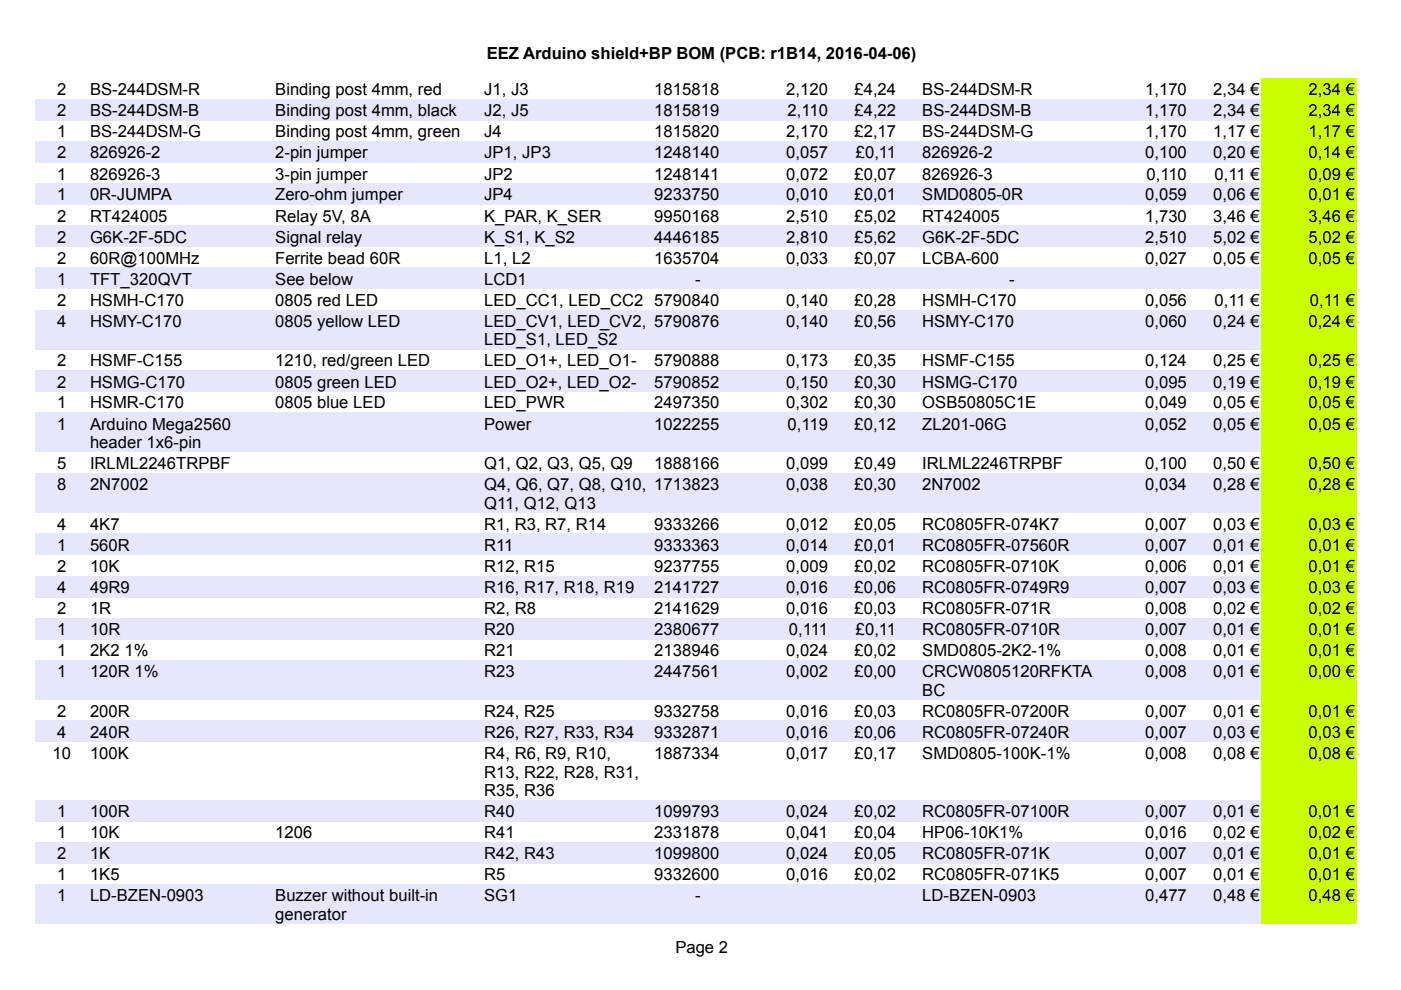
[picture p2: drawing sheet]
<svg xmlns="http://www.w3.org/2000/svg" width="297mm" height="210mm" viewBox="0 0 297 210" stroke-linecap="round" stroke-linejoin="round" font-family="sans-serif">
<defs><g id="words">
<g font-size="3.5">
<text x="103.2" y="12.5">EEZ Arduino shield+BP BOM (PCB: r1B14, 2016-04-06)</text>
<text x="12.1" y="20.2">2</text>
<text x="19.1" y="20.2">BS-244DSM-R</text>
<text x="58.3" y="20.2">Binding post 4mm, red</text>
<text x="102.7" y="20.2">J1, J3</text>
<text x="138.7" y="20.2">1815818</text>
<text x="166.7" y="20.2">2,120</text>
<text x="181.2" y="20.2">£4,24</text>
<text x="195.5" y="20.2">BS-244DSM-R</text>
<text x="242.8" y="20.2">1,170</text>
<text x="257.2" y="20.2">2,34 €</text>
<text x="277.5" y="20.2">2,34 €</text>
<text x="12.1" y="24.7">2</text>
<text x="12.1" y="29.1">1</text>
<text x="19.1" y="24.7">BS-244DSM-B</text>
<text x="19.1" y="29.1">BS-244DSM-G</text>
<text x="58.3" y="24.7">Binding post 4mm, black</text>
<text x="58.3" y="29.1">Binding post 4mm, green</text>
<text x="102.7" y="24.7">J2, J5</text>
<text x="102.7" y="29.1">J4</text>
<text x="138.7" y="24.7">1815819</text>
<text x="138.7" y="29.1">1815820</text>
<text x="166.7" y="29.1">2,170</text>
<text x="167" y="24.7">2,110</text>
<text x="181.2" y="24.7">£4,22</text>
<text x="181.2" y="29.1">£2,17</text>
<text x="195.5" y="24.7">BS-244DSM-B</text>
<text x="195.5" y="29.1">BS-244DSM-G</text>
<text x="242.8" y="24.7">1,170</text>
<text x="242.8" y="29.1">1,170</text>
<text x="257.2" y="24.7">2,34 €</text>
<text x="257.2" y="29.1">1,17 €</text>
<text x="277.5" y="24.7">2,34 €</text>
<text x="277.5" y="29.1">1,17 €</text>
<text x="12.1" y="33.6">2</text>
<text x="19.1" y="33.6">826926-2</text>
<text x="58.3" y="33.6">2-pin jumper</text>
<text x="102.7" y="33.6">JP1, JP3</text>
<text x="138.7" y="33.6">1248140</text>
<text x="166.7" y="33.6">0,057</text>
<text x="181.4" y="33.6">£0,11</text>
<text x="195.5" y="33.6">826926-2</text>
<text x="242.8" y="33.6">0,100</text>
<text x="257.2" y="33.6">0,20 €</text>
<text x="277.5" y="33.6">0,14 €</text>
<text x="12.1" y="38.1">1</text>
<text x="19.1" y="38.1">826926-3</text>
<text x="58.3" y="38.1">3-pin jumper</text>
<text x="102.7" y="38.1">JP2</text>
<text x="138.7" y="38.1">1248141</text>
<text x="166.7" y="38.1">0,072</text>
<text x="181.2" y="38.1">£0,07</text>
<text x="195.5" y="38.1">826926-3</text>
<text x="243.1" y="38.1">0,110</text>
<text x="257.5" y="38.1">0,11 €</text>
<text x="277.5" y="38.1">0,09 €</text>
<text x="12.1" y="42.5">1</text>
<text x="12.1" y="47">2</text>
<text x="19.1" y="42.5">0R-JUMPA</text>
<text x="19.1" y="47">RT424005</text>
<text x="58.3" y="42.5">Zero-ohm jumper</text>
<text x="58.3" y="47">Relay 5V, 8A</text>
<text x="102.7" y="42.5">JP4</text>
<text x="102.7" y="47">K_PAR, K_SER</text>
<text x="138.7" y="42.5">9233750</text>
<text x="138.7" y="47">9950168</text>
<text x="166.7" y="42.5">0,010</text>
<text x="166.7" y="47">2,510</text>
<text x="181.2" y="42.5">£0,01</text>
<text x="181.2" y="47">£5,02</text>
<text x="195.5" y="42.5">SMD0805-0R</text>
<text x="195.5" y="47">RT424005</text>
<text x="242.8" y="42.5">0,059</text>
<text x="242.8" y="47">1,730</text>
<text x="257.2" y="42.5">0,06 €</text>
<text x="257.2" y="47">3,46 €</text>
<text x="277.5" y="42.5">0,01 €</text>
<text x="277.5" y="47">3,46 €</text>
<text x="12.1" y="51.4">2</text>
<text x="19.1" y="51.4">G6K-2F-5DC</text>
<text x="58.3" y="51.4">Signal relay</text>
<text x="102.7" y="51.4">K_S1, K_S2</text>
<text x="138.7" y="51.4">4446185</text>
<text x="166.7" y="51.4">2,810</text>
<text x="181.2" y="51.4">£5,62</text>
<text x="195.5" y="51.4">G6K-2F-5DC</text>
<text x="242.8" y="51.4">2,510</text>
<text x="257.2" y="51.4">5,02 €</text>
<text x="277.5" y="51.4">5,02 €</text>
<text x="12.1" y="55.9">2</text>
<text x="19.1" y="55.9">60R@100MHz</text>
<text x="58.3" y="55.9">Ferrite bead 60R</text>
<text x="102.7" y="55.9">L1, L2</text>
<text x="138.7" y="55.9">1635704</text>
<text x="166.7" y="55.9">0,033</text>
<text x="181.2" y="55.9">£0,07</text>
<text x="195.5" y="55.9">LCBA-600</text>
<text x="242.8" y="55.9">0,027</text>
<text x="257.2" y="55.9">0,05 €</text>
<text x="277.5" y="55.9">0,05 €</text>
<text x="12.1" y="60.4">1</text>
<text x="12.1" y="64.8">2</text>
<text x="19.1" y="60.4">TFT_320QVT</text>
<text x="19.1" y="64.8">HSMH-C170</text>
<text x="58.3" y="60.4">See below</text>
<text x="58.3" y="64.8">0805 red LED</text>
<text x="102.7" y="60.4">LCD1</text>
<text x="102.7" y="64.8">LED_CC1, LED_CC2</text>
<text x="138.7" y="64.8">5790840</text>
<text x="147.4" y="60.4">-</text>
<text x="166.7" y="64.8">0,140</text>
<text x="181.2" y="64.8">£0,28</text>
<text x="195.5" y="64.8">HSMH-C170</text>
<text x="214" y="60.4">-</text>
<text x="242.8" y="64.8">0,056</text>
<text x="257.5" y="64.8">0,11 €</text>
<text x="277.7" y="64.8">0,11 €</text>
<text x="12.1" y="69.3">4</text>
<text x="19.1" y="69.3">HSMY-C170</text>
<text x="58.3" y="69.3">0805 yellow LED</text>
<text x="102.7" y="69.3">LED_CV1, LED_CV2, 5790876</text>
<text x="166.7" y="69.3">0,140</text>
<text x="181.2" y="69.3">£0,56</text>
<text x="195.5" y="69.3">HSMY-C170</text>
<text x="242.8" y="69.3">0,060</text>
<text x="257.2" y="69.3">0,24 €</text>
<text x="277.5" y="69.3">0,24 €</text>
<text x="12.1" y="77.7">2</text>
<text x="19.1" y="77.7">HSMF-C155</text>
<text x="58.3" y="77.7">1210, red/green LED</text>
<text x="102.7" y="77.7">LED_O1+, LED_O1-</text>
<text x="102.7" y="73.2">LED_S1, LED_S2</text>
<text x="138.7" y="77.7">5790888</text>
<text x="166.7" y="77.7">0,173</text>
<text x="181.2" y="77.7">£0,35</text>
<text x="195.5" y="77.7">HSMF-C155</text>
<text x="242.8" y="77.7">0,124</text>
<text x="257.2" y="77.7">0,25 €</text>
<text x="277.5" y="77.7">0,25 €</text>
<text x="12.1" y="82.2">2</text>
<text x="19.1" y="82.2">HSMG-C170</text>
<text x="58.3" y="82.2">0805 green LED</text>
<text x="102.7" y="82.2">LED_O2+, LED_O2-</text>
<text x="138.7" y="82.2">5790852</text>
<text x="166.7" y="82.2">0,150</text>
<text x="181.2" y="82.2">£0,30</text>
<text x="195.5" y="82.2">HSMG-C170</text>
<text x="242.8" y="82.2">0,095</text>
<text x="257.2" y="82.2">0,19 €</text>
<text x="277.5" y="82.2">0,19 €</text>
<text x="12.1" y="86.6">1</text>
<text x="19.1" y="86.6">HSMR-C170</text>
<text x="58.3" y="86.6">0805 blue LED</text>
<text x="102.7" y="86.6">LED_PWR</text>
<text x="138.7" y="86.6">2497350</text>
<text x="166.7" y="86.6">0,302</text>
<text x="181.2" y="86.6">£0,30</text>
<text x="195.5" y="86.6">OSB50805C1E</text>
<text x="242.8" y="86.6">0,049</text>
<text x="257.2" y="86.6">0,05 €</text>
<text x="277.5" y="86.6">0,05 €</text>
<text x="12.1" y="91.1">1</text>
<text x="19.1" y="91.1">Arduino Mega2560</text>
<text x="19.1" y="95">header 1x6-pin</text>
<text x="102.7" y="91.1">Power</text>
<text x="138.7" y="91.1">1022255</text>
<text x="167" y="91.1">0,119</text>
<text x="181.2" y="91.1">£0,12</text>
<text x="195.5" y="91.1">ZL201-06G</text>
<text x="242.8" y="91.1">0,052</text>
<text x="257.2" y="91.1">0,05 €</text>
<text x="277.5" y="91.1">0,05 €</text>
<text x="12.1" y="99.5">5</text>
<text x="19.1" y="99.5">IRLML2246TRPBF</text>
<text x="102.7" y="99.5">Q1, Q2, Q3, Q5, Q9</text>
<text x="138.7" y="99.5">1888166</text>
<text x="166.7" y="99.5">0,099</text>
<text x="181.2" y="99.5">£0,49</text>
<text x="195.5" y="99.5">IRLML2246TRPBF</text>
<text x="242.8" y="99.5">0,100</text>
<text x="257.2" y="99.5">0,50 €</text>
<text x="277.5" y="99.5">0,50 €</text>
<text x="12.1" y="103.9">8</text>
<text x="19.1" y="103.9">2N7002</text>
<text x="102.7" y="103.9">Q4, Q6, Q7, Q8, Q10, 1713823</text>
<text x="102.7" y="107.9">Q11, Q12, Q13</text>
<text x="166.7" y="103.9">0,038</text>
<text x="181.2" y="103.9">£0,30</text>
<text x="195.5" y="103.9">2N7002</text>
<text x="242.8" y="103.9">0,034</text>
<text x="257.2" y="103.9">0,28 €</text>
<text x="277.5" y="103.9">0,28 €</text>
<text x="12.1" y="112.4">4</text>
<text x="19.1" y="112.4">4K7</text>
<text x="102.7" y="112.4">R1, R3, R7, R14</text>
<text x="138.7" y="112.4">9333266</text>
<text x="166.7" y="112.4">0,012</text>
<text x="181.2" y="112.4">£0,05</text>
<text x="195.5" y="112.4">RC0805FR-074K7</text>
<text x="242.8" y="112.4">0,007</text>
<text x="257.2" y="112.4">0,03 €</text>
<text x="277.5" y="112.4">0,03 €</text>
<text x="12.1" y="116.8">1</text>
<text x="19.1" y="116.8">560R</text>
<text x="102.7" y="116.8">R11</text>
<text x="138.7" y="116.8">9333363</text>
<text x="166.7" y="116.8">0,014</text>
<text x="181.2" y="116.8">£0,01</text>
<text x="195.5" y="116.8">RC0805FR-07560R</text>
<text x="242.8" y="116.8">0,007</text>
<text x="257.2" y="116.8">0,01 €</text>
<text x="277.5" y="116.8">0,01 €</text>
<text x="12.1" y="121.3">2</text>
<text x="12.1" y="125.7">4</text>
<text x="19.1" y="121.3">10K</text>
<text x="19.1" y="125.7">49R9</text>
<text x="102.7" y="121.3">R12, R15</text>
<text x="102.7" y="125.7">R16, R17, R18, R19</text>
<text x="138.7" y="121.3">9237755</text>
<text x="138.7" y="125.7">2141727</text>
<text x="166.7" y="121.3">0,009</text>
<text x="166.7" y="125.7">0,016</text>
<text x="181.2" y="121.3">£0,02</text>
<text x="181.2" y="125.7">£0,06</text>
<text x="195.5" y="121.3">RC0805FR-0710K</text>
<text x="195.5" y="125.7">RC0805FR-0749R9</text>
<text x="242.8" y="121.3">0,006</text>
<text x="242.8" y="125.7">0,007</text>
<text x="257.2" y="121.3">0,01 €</text>
<text x="257.2" y="125.7">0,03 €</text>
<text x="277.5" y="121.3">0,01 €</text>
<text x="277.5" y="125.7">0,03 €</text>
<text x="12.1" y="130.2">2</text>
<text x="19.1" y="130.2">1R</text>
<text x="102.7" y="130.2">R2, R8</text>
<text x="138.7" y="130.2">2141629</text>
<text x="166.7" y="130.2">0,016</text>
<text x="181.2" y="130.2">£0,03</text>
<text x="195.5" y="130.2">RC0805FR-071R</text>
<text x="242.8" y="130.2">0,008</text>
<text x="257.2" y="130.2">0,02 €</text>
<text x="277.5" y="130.2">0,02 €</text>
<text x="12.1" y="134.7">1</text>
<text x="19.1" y="134.7">10R</text>
<text x="102.7" y="134.7">R20</text>
<text x="138.7" y="134.7">2380677</text>
<text x="167.3" y="134.7">0,111</text>
<text x="181.4" y="134.7">£0,11</text>
<text x="195.5" y="134.7">RC0805FR-0710R</text>
<text x="242.8" y="134.7">0,007</text>
<text x="257.2" y="134.7">0,01 €</text>
<text x="277.5" y="134.7">0,01 €</text>
<text x="12.1" y="139.1">1</text>
<text x="12.1" y="143.6">1</text>
<text x="19.1" y="139.1">2K2 1%</text>
<text x="19.1" y="143.6">120R 1%</text>
<text x="102.7" y="139.1">R21</text>
<text x="102.7" y="143.6">R23</text>
<text x="138.7" y="139.1">2138946</text>
<text x="138.7" y="143.6">2447561</text>
<text x="166.7" y="139.1">0,024</text>
<text x="166.7" y="143.6">0,002</text>
<text x="181.2" y="139.1">£0,02</text>
<text x="181.2" y="143.6">£0,00</text>
<text x="195.5" y="139.1">SMD0805-2K2-1%</text>
<text x="195.5" y="143.6">CRCW0805120RFKTA</text>
<text x="242.8" y="139.1">0,008</text>
<text x="242.8" y="143.6">0,008</text>
<text x="257.2" y="139.1">0,01 €</text>
<text x="257.2" y="143.6">0,01 €</text>
<text x="277.5" y="139.1">0,01 €</text>
<text x="277.5" y="143.6">0,00 €</text>
<text x="195.5" y="147.5">BC</text>
<text x="12.1" y="152">2</text>
<text x="19.1" y="152">200R</text>
<text x="102.7" y="152">R24, R25</text>
<text x="138.7" y="152">9332758</text>
<text x="166.7" y="152">0,016</text>
<text x="181.2" y="152">£0,03</text>
<text x="195.5" y="152">RC0805FR-07200R</text>
<text x="242.8" y="152">0,007</text>
<text x="257.2" y="152">0,01 €</text>
<text x="277.5" y="152">0,01 €</text>
<text x="11.1" y="160.9">10</text>
<text x="12.1" y="156.5">4</text>
<text x="19.1" y="156.5">240R</text>
<text x="19.1" y="160.9">100K</text>
<text x="102.7" y="156.5">R26, R27, R33, R34</text>
<text x="102.7" y="160.9">R4, R6, R9, R10,</text>
<text x="138.7" y="156.5">9332871</text>
<text x="138.7" y="160.9">1887334</text>
<text x="166.7" y="156.5">0,016</text>
<text x="166.7" y="160.9">0,017</text>
<text x="181.2" y="156.5">£0,06</text>
<text x="181.2" y="160.9">£0,17</text>
<text x="195.5" y="156.5">RC0805FR-07240R</text>
<text x="195.5" y="160.9">SMD0805-100K-1%</text>
<text x="242.8" y="156.5">0,007</text>
<text x="242.8" y="160.9">0,008</text>
<text x="257.2" y="156.5">0,03 €</text>
<text x="257.2" y="160.9">0,08 €</text>
<text x="277.5" y="156.5">0,03 €</text>
<text x="277.5" y="160.9">0,08 €</text>
<text x="102.7" y="164.9">R13, R22, R28, R31,</text>
<text x="12.1" y="173.2">1</text>
<text x="19.1" y="173.2">100R</text>
<text x="102.7" y="173.2">R40</text>
<text x="102.7" y="168.8">R35, R36</text>
<text x="138.7" y="173.2">1099793</text>
<text x="166.7" y="173.2">0,024</text>
<text x="181.2" y="173.2">£0,02</text>
<text x="195.5" y="173.2">RC0805FR-07100R</text>
<text x="242.8" y="173.2">0,007</text>
<text x="257.2" y="173.2">0,01 €</text>
<text x="277.5" y="173.2">0,01 €</text>
<text x="12.1" y="177.7">1</text>
<text x="19.1" y="177.7">10K</text>
<text x="58.3" y="177.7">1206</text>
<text x="102.7" y="177.7">R41</text>
<text x="138.7" y="177.7">2331878</text>
<text x="166.7" y="177.7">0,041</text>
<text x="181.2" y="177.7">£0,04</text>
<text x="195.5" y="177.7">HP06-10K1%</text>
<text x="242.8" y="177.7">0,016</text>
<text x="257.2" y="177.7">0,02 €</text>
<text x="277.5" y="177.7">0,02 €</text>
<text x="12.1" y="182.2">2</text>
<text x="19.1" y="182.2">1K</text>
<text x="102.7" y="182.2">R42, R43</text>
<text x="138.7" y="182.2">1099800</text>
<text x="166.7" y="182.2">0,024</text>
<text x="181.2" y="182.2">£0,05</text>
<text x="195.5" y="182.2">RC0805FR-071K</text>
<text x="242.8" y="182.2">0,007</text>
<text x="257.2" y="182.2">0,01 €</text>
<text x="277.5" y="182.2">0,01 €</text>
<text x="12.1" y="186.7">1</text>
<text x="12.1" y="191.1">1</text>
<text x="19.1" y="186.7">1K5</text>
<text x="19.1" y="191.1">LD-BZEN-0903</text>
<text x="58.3" y="191.1">Buzzer without built-in</text>
<text x="102.7" y="186.7">R5</text>
<text x="102.7" y="191.1">SG1</text>
<text x="138.7" y="186.7">9332600</text>
<text x="147.4" y="191.1">-</text>
<text x="166.7" y="186.7">0,016</text>
<text x="181.2" y="186.7">£0,02</text>
<text x="195.5" y="186.7">RC0805FR-071K5</text>
<text x="195.5" y="191.1">LD-BZEN-0903</text>
<text x="242.8" y="186.7">0,007</text>
<text x="242.8" y="191.1">0,477</text>
<text x="257.2" y="186.7">0,01 €</text>
<text x="257.2" y="191.1">0,48 €</text>
<text x="277.5" y="186.7">0,01 €</text>
<text x="277.5" y="191.1">0,48 €</text>
<text x="58.3" y="195.1">generator</text>
<text x="143.2" y="202">Page 2</text>
</g>
</g></defs>
<path d="M267.5 16.6h20.2v4.5h-20.2z" fill-rule="evenodd" fill="#cf0"/>
<path d="M7.5 21.1h260v4.4h-260z" fill-rule="evenodd" fill="#e6e6ff"/>
<g fill="#cf0">
<path d="M267.5 21.1h20.2v4.4h-20.2z" fill-rule="evenodd"/>
<path d="M267.5 25.5h20.2v4.5h-20.2z" fill-rule="evenodd"/>
</g>
<path d="M7.5 30h260v4.5h-260z" fill-rule="evenodd" fill="#e6e6ff"/>
<g fill="#cf0">
<path d="M267.5 30h20.2v4.5h-20.2z" fill-rule="evenodd"/>
<path d="M267.5 34.5h20.2v4.4h-20.2z" fill-rule="evenodd"/>
</g>
<path d="M7.5 38.9h260v4.5h-260z" fill-rule="evenodd" fill="#e6e6ff"/>
<g fill="#cf0">
<path d="M267.5 38.9h20.2v4.5h-20.2z" fill-rule="evenodd"/>
<path d="M267.5 43.4h20.2v4.4h-20.2z" fill-rule="evenodd"/>
</g>
<path d="M7.5 47.8h260v4.5h-260z" fill-rule="evenodd" fill="#e6e6ff"/>
<g fill="#cf0">
<path d="M267.5 47.8h20.2v4.5h-20.2z" fill-rule="evenodd"/>
<path d="M267.5 52.3h20.2v4.5h-20.2z" fill-rule="evenodd"/>
</g>
<path d="M7.5 56.8h260v4.4h-260z" fill-rule="evenodd" fill="#e6e6ff"/>
<g fill="#cf0">
<path d="M267.5 56.8h20.2v4.4h-20.2z" fill-rule="evenodd"/>
<path d="M267.5 61.2h20.2v4.5h-20.2z" fill-rule="evenodd"/>
</g>
<path d="M7.5 65.7h260v8.4h-260z" fill-rule="evenodd" fill="#e6e6ff"/>
<g fill="#cf0">
<path d="M267.5 65.7h20.2v8.4h-20.2z" fill-rule="evenodd"/>
<path d="M267.5 74.1h20.2v4.5h-20.2z" fill-rule="evenodd"/>
</g>
<path d="M7.5 78.5h260v4.5h-260z" fill-rule="evenodd" fill="#e6e6ff"/>
<g fill="#cf0">
<path d="M267.5 78.5h20.2v4.5h-20.2z" fill-rule="evenodd"/>
<path d="M267.5 83h20.2v4.5h-20.2z" fill-rule="evenodd"/>
</g>
<path d="M7.5 87.5h260v8.4h-260z" fill-rule="evenodd" fill="#e6e6ff"/>
<g fill="#cf0">
<path d="M267.5 87.5h20.2v8.4h-20.2z" fill-rule="evenodd"/>
<path d="M267.5 95.9h20.2v4.5h-20.2z" fill-rule="evenodd"/>
</g>
<path d="M7.5 100.3h260v8.5h-260z" fill-rule="evenodd" fill="#e6e6ff"/>
<g fill="#cf0">
<path d="M267.5 100.3h20.2v8.5h-20.2z" fill-rule="evenodd"/>
<path d="M267.5 108.7h20.2v4.5h-20.2z" fill-rule="evenodd"/>
</g>
<path d="M7.5 113.2h260v4.5h-260z" fill-rule="evenodd" fill="#e6e6ff"/>
<g fill="#cf0">
<path d="M267.5 113.2h20.2v4.5h-20.2z" fill-rule="evenodd"/>
<path d="M267.5 117.7h20.2v4.4h-20.2z" fill-rule="evenodd"/>
</g>
<path d="M7.5 122.1h260v4.5h-260z" fill-rule="evenodd" fill="#e6e6ff"/>
<g fill="#cf0">
<path d="M267.5 122.1h20.2v4.5h-20.2z" fill-rule="evenodd"/>
<path d="M267.5 126.6h20.2v4.5h-20.2z" fill-rule="evenodd"/>
</g>
<path d="M7.5 131.1h260v4.4h-260z" fill-rule="evenodd" fill="#e6e6ff"/>
<g fill="#cf0">
<path d="M267.5 131.1h20.2v4.4h-20.2z" fill-rule="evenodd"/>
<path d="M267.5 135.5h20.2v4.5h-20.2z" fill-rule="evenodd"/>
</g>
<path d="M7.5 139.9h260v8.5h-260z" fill-rule="evenodd" fill="#e6e6ff"/>
<g fill="#cf0">
<path d="M267.5 139.9h20.2v8.5h-20.2z" fill-rule="evenodd"/>
<path d="M267.5 148.4h20.2v4.5h-20.2z" fill-rule="evenodd"/>
</g>
<path d="M7.5 152.8h260v4.5h-260z" fill-rule="evenodd" fill="#e6e6ff"/>
<g fill="#cf0">
<path d="M267.5 152.8h20.2v4.5h-20.2z" fill-rule="evenodd"/>
<path d="M267.5 157.3h20.2v12.4h-20.2z" fill-rule="evenodd"/>
</g>
<path d="M7.5 169.7h260v4.4h-260z" fill-rule="evenodd" fill="#e6e6ff"/>
<g fill="#cf0">
<path d="M267.5 169.7h20.2v4.4h-20.2z" fill-rule="evenodd"/>
<path d="M267.5 174.1h20.2v4.5h-20.2z" fill-rule="evenodd"/>
</g>
<path d="M7.5 178.6h260v4.5h-260z" fill-rule="evenodd" fill="#e6e6ff"/>
<g fill="#cf0">
<path d="M267.5 178.6h20.2v4.5h-20.2z" fill-rule="evenodd"/>
<path d="M267.5 183h20.2v4.5h-20.2z" fill-rule="evenodd"/>
</g>
<path d="M7.5 187.5h260v8.4h-260z" fill-rule="evenodd" fill="#e6e6ff"/>
<path d="M267.5 187.5h20.2v8.4h-20.2z" fill-rule="evenodd" fill="#cf0"/>
<use href="#words"/>
</svg>
